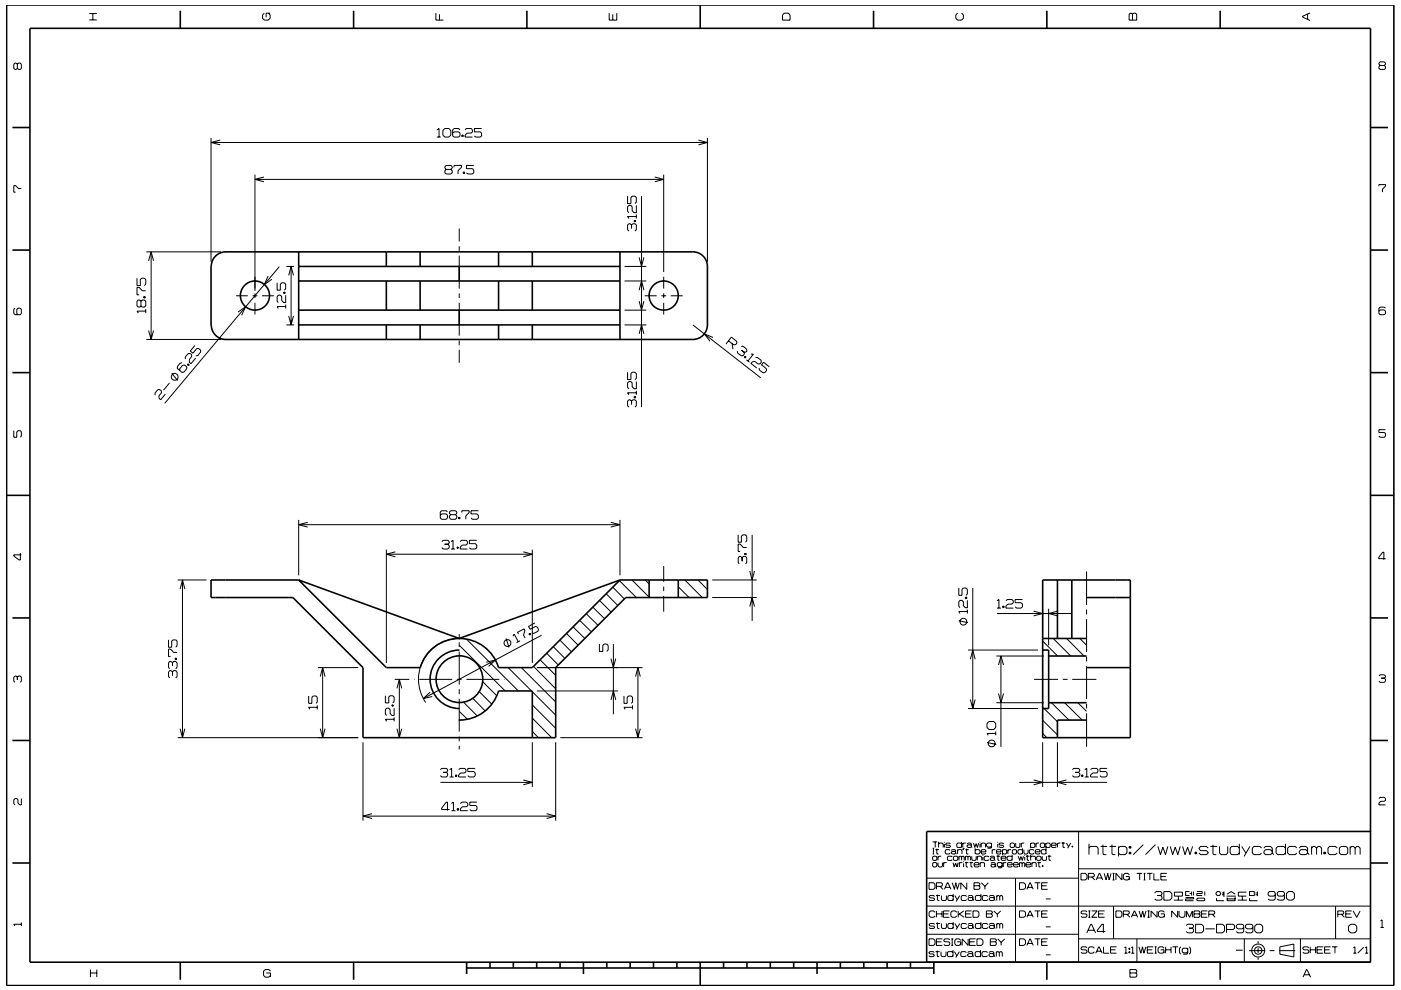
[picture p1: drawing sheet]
<svg xmlns="http://www.w3.org/2000/svg" width="297mm" height="210mm" viewBox="0 0 297 210" stroke-linecap="round" stroke-linejoin="round" font-family="sans-serif">
<g fill="none" stroke="#000" stroke-width=".21">
<path d="M3.7 13.6l-.3-.2h-.2l-.3 .2v.9l.3 .2 .5-.2M3.7 13.6l.2-.2h.4l.2 .2v.9l-.2 .2h-.4l-.2-.2M3.7 13.6v.9M18.9 4.2h1.6M18.9 2.9h1.6M19.7 2.9v1.3M56 2.8l-.3 .4v.7l.3 .4h.9l.4-.4v-.7l-.4-.4M57.3 2.8h-.9v.9M92.4 2.8v1.5h1.6M93.2 3v1.3M129.2 2.8v1.5h1.6v-1.5M129.9 3v1.3"/>
<path d="M166.3 2.8h.8l.4 .4v1.1h-1.6v-1.1zM203 2.8l-.4 .4v.7l.4 .4h.9l.4-.4v-.7l-.4-.4M239.6 2.8h.3l.2 .2 .3-.2h.3l.3 .2v1.3h-1.6v-1.3zM240.1 3v1.3M277.2 3v1.1M277.7 2.7l-1.6 .8v.1l1.6 .8M292.6 13.9l-.2-.3v-.2l.2-.3h.9l.2 .3v.2l-.2 .3M292.6 13.9l-.2 .2v.4l.2 .2h.9l.2-.2v-.4l-.2-.2M292.6 13.9h.9M44.7 29.2v26.3M44.7 30.2h105.3M46.7 29.7l-2 .5 2 .5"/>
<path d="M54.1 37v24.7M54.1 38.1h86.6M56 37.5l-1.9 .6 1.9 .5M92.6 27.5l.5-.2v1.8M92.6 29.1h.9M93.9 27.7l.4-.4h.9l.4 .4v1l-.4 .4h-.9l-.4-.4zM94.6 35.9l-.3-.3v-.3l.3-.2h1l.3 .2v.3l-.3 .3M94.6 35.9l-.3 .3v.5l.3 .2h1l.3-.2v-.5l-.3-.3M94.6 35.9h1M96.3 35.5v-.4h1.5v.4l-.7 .7v.7M97.5 27.6l-.3-.3h-.9l-.3 .3v1.2l.3 .3h.9l.3-.3v-.6l-.3-.2h-.9l-.3 .2M97.9 28.7h.3v.2h-.3z"/>
<path d="M98.1 28.7v.2M98.2 36.5h.3v.3h-.3zM98.3 36.5v.3M98.6 27.6l.3-.3h1l.3 .3v.4l-.3 .2h-.8l-.5 .5v.4h1.6M100.5 35.1h-1.6v.7h1.3l.3 .3v.6l-.3 .2h-1l-.3-.2M102.1 27.3h-1.5v.7h1.3l.2 .2v.6l-.2 .3h-1.1l-.2-.3M138.8 37.5l1.9 .6-1.9 .5M140.7 37v20.7M148.1 29.7l1.9 .5-1.9 .5M150 29.2v26.3M292.4 39.5v-.3h1.3v.3l-.6 .6v.7M4.5 40h-.6l-.6-.6h-.4v1.4h.4"/>
<path d="M29 59v1.6h.8v-1.3l.3-.3h.5l.3 .3v1l-.3 .3M31 53.4h15.9M31.5 55.3l.5-1.9 .6 1.9M32 53.4v18.6M56.9 58.5l-.9 1.9 1.7-1.2M58.8 60v1.5h.6v-1.2l.3-.3h.6l.3 .3v.9l-.3 .3M59.2 56.6l-24.3 29M60.7 56.5h1.7M61.2 58.4l.5-1.9 .5 1.9M61.7 56.5v12.4M97.4 48.5v2.7M97.4 52.2v1"/>
<path d="M97.4 54.2v7M132.4 59.6h4.6M132.4 56.5h4.6M133.1 41.6v1.6h.7v-1.3l.2-.3h.6l.3 .3v1l-.3 .3M133.9 47.7l-.3-.2h-.3l-.2 .2v1l.2 .3M133.9 47.7l.3-.2h.4l.3 .2v1l-.3 .3M133.9 47.7v.7M134.5 46.8h.2v.2h-.2zM134.5 46.9h.2M134.9 43.6v1.5h-.4l-.5-.4v-.8l-.2-.3h-.5l-.2 .3v.9l.2 .3M134.9 45.5v.9M134.9 45.9h-1.8l.2 .5"/>
<path d="M135.5 54.6l.5 1.9 .5-1.9M136 41.6v44.8M140.7 58.7v2.5M3.2 65.4l-.3 .2v.9l.3 .3h1.1l.2-.3v-.9l-.2-.2h-.5l-.2 .2v.9l.2 .3M29.9 63.9l-.3-.3h-.3l-.3 .3v1l.3 .2h.3l.3-.2M29.9 63.9l.3-.3h.4l.3 .3v1l-.3 .2h-.4l-.3-.2M29.9 63.9v1M30.5 62.9h.3v.3h-.3zM30.5 63.1h.3M30.9 66h-1.9l.3 .4M30.9 65.6v.8M30.9 61.7h-.7l-.7-.7h-.5v1.5h.5"/>
<path d="M31 72h15.9M31.5 70.1l.5 1.9 .6-1.9M36.4 79.2l1.3 1.5M37.5 79.4h.1M38.6 77h-.4l-.6 .8v.3l1 .9 .4-.1 .6-.7v-.4l-.4-.4-.5 .1-.6 .7v.4M39.7 77.4l.2-.2 .2 .2-.1 .1zM39.8 77.3l.2 .2M41.3 73.3l-1 1.2 .6 .4 .8-1h.4l.4 .4v.4l-.6 .7-.4 .1M41.5 75.9l-1 1.2-.3-.2-.1-.6 .5-.7v-.4l-.3-.2h-.4l-.6 .7v.5M50 62.7h2.5M50.5 66.2l1.6-1.1-.9 1.8M53.6 62.7h1"/>
<path d="M54.1 62.2v1M54.1 64.2v2.5M55.5 62.7h2.6M60.2 62h.2v.2h-.2zM60.2 62.1h.2M60.6 65h-1.8l.2 .4M60.6 62.6v1.6h-.4l-.5-.4v-.9l-.3-.3h-.4l-.2 .3v1l.2 .3M60.6 64.6v.8M60.7 68.9h1.7M61.2 67l.5 1.9 .5-1.9M97.4 62.2v1M97.4 64.2v7"/>
<path d="M97.4 72.2v1M97.4 74.2v2.8M132.4 68.9h4.6M132.4 65.8h4.6M133.1 78.9v1.6h.7v-1.3l.2-.3h.6l.3 .3v1.1l-.3 .2M135.5 63.9l.5 1.9 .5-1.9M135.5 61.5l.5-1.9 .5 1.9M135.5 70.8l.5-1.9 .5 1.9M136.7 62.7h2.5M140.2 62.7h1M140.7 62.2v1M140.7 64.2v2.5"/>
<path d="M142.2 62.7h2.5M146.9 68.9l14.4 11.2M151.2 71.6l-1.9-.8 1.2 1.6M154.5 72.3l1.1 .8h.3l.3-.3v-.4l-1.1-.9-1.2 1.5M155.2 72.9l.2 1.2M156.3 74.5l.1 .4 .8 .6 .4-.1 .2-.3v-.4M157.1 73.5l.4-.1 .8 .6 .1 .4-.2 .3h-.4M157.2 74.3l.6 .4M157.8 75.8l.2-.2 .2 .1-.2 .2zM158.1 75.6l-.2 .3M158.2 76.3l.7 .5M159.2 75.1h.5l-1.1 1.5"/>
<path d="M160.2 75.9l.4-.1 .8 .6v.4l-.2 .4h-.5l-.6-.5h-.6l-.3 .4 1.2 1M163.1 77.8l-1.2-1-.4 .6 1 .8v.4l-.3 .4-.4 .1-.8-.6-.1-.4M293.7 65.4l-.2-.3h-.9l-.2 .3v1.1l.2 .3h.9l.2-.3v-.5l-.2-.3h-.9l-.2 .3M2.9 91.3v1.4h.7v-1.1l.2-.3h.5l.2 .3v.9l-.2 .2M35 83.6l-.9 1.2-.4-.3v-.6l.5-.6v-.4l-.3-.3h-.4l-.6 .8v.4M35.9 81.2l-1.2 1.6M133.9 85.1l-.3-.3h-.3l-.2 .3v1l.2 .3M133.9 85.1v.7M133.9 85.1l.3-.3h.4l.3 .3v1l-.3 .3M134.5 84.1h.2v.3h-.2zM134.5 84.2h.2M134.9 80.9v1.6h-.4l-.5-.5v-.8l-.2-.3h-.5l-.2 .3v1l.2 .3"/>
<path d="M134.9 82.9v.8M134.9 83.3h-1.8l.2 .4M293.7 91.1h-1.3v.6h1.1l.2 .3v.5l-.2 .2h-.9l-.2-.2M4.3 117.3v1.5h-.2l-1.2-.9v-.2h1.6M63.3 110.3v11.7M63.3 111.3h68.1M65.2 110.8l-1.9 .5 1.9 .5M81.9 116.6v24M81.9 117.6h31M83.8 117l-1.9 .6 1.9 .5M93.7 114.9l.3-.3h1l.2 .3v.3l-.2 .2M94.3 115.4h.7"/>
<path d="M94.9 108.6l-.3-.3h-1l-.3 .3v1.2l.3 .3h1l.3-.3v-.5l-.3-.3h-1l-.3 .3M95 115.4l.2 .3v.5l-.2 .3h-1l-.3-.3M95.6 109.2l-.3-.3v-.3l.3-.3h1l.3 .3v.3l-.3 .3M95.6 109.2l-.3 .2v.4l.3 .3h1l.3-.3v-.4l-.3-.2M95.6 109.2h1M95.6 116.5h.9M95.6 114.9l.5-.3v1.9M96.9 116h.2v.3h-.2zM97 116v.3M97.2 109.7h.3v.3h-.3zM97.4 109.7v.3M97.6 114.9l.2-.3h1l.3 .3v.4l-.3 .3h-.8l-.4 .4v.5h1.5"/>
<path d="M97.9 108.7v-.4h1.6v.4l-.7 .7v.7M101.1 114.6h-1.6v.7h1.3l.3 .3v.6l-.3 .3h-1l-.3-.3M101.4 108.3h-1.5v.7h1.2l.3 .3v.5l-.3 .3h-.9l-.3-.3M111 117l1.9 .6-1.9 .5M112.9 116.6v24M129.5 110.8l1.9 .5-1.9 .5M131.4 110.3v11.7M156.5 113.4v1.6h.7v-1.3l.3-.3h.6l.2 .3v1l-.2 .3M157.3 118.3l-.3-.3h-.2l-.3 .3v1l.3 .3M157.3 118.3l.3-.3h.5l.2 .3v1l-.2 .3M157.3 118.3v.7M157.9 117.4h.3v.2h-.3z"/>
<path d="M157.9 117.5h.3M158.3 116.1h-.7l-.7-.7h-.4v1.6h.4M159.5 113.4v18.3M293.8 118.5h-1.5v-.3l.9-1.1h.2v1.6M35.7 135.7v1.6h.7v-1.3l.3-.3h.6l.2 .3v1l-.2 .3M37.1 139.6h.3v.3h-.3zM37.1 139.7h.3M37.5 138.4h-.7l-.6-.7h-.5v1.5h.5M37.7 123h6.1M38.2 125l.5-2 .5 2M38.7 123v33.5M96.4 135.5a8.7 8.7 0 0 0-6.1 13.5"/>
<path d="M97.4 134.5v.7M97.4 136.2v1M97.4 138.2v7M97.4 136.9l9.7 9.7M98.9 135.5l11 11.1M107.3 135.4l.6 1.9M108.8 135l.2-.5 .9 1.6M109.9 134.5l-.2-.4 1.4-.7 .2 .4-.3 .9 .3 .6M110.3 135.9l-.8 .4M112.1 134.4l.3-.1 .1 .3-.2 .1zM112.3 134.4l.1 .2M113.4 132.1l-1.3 .8 .3 .6 1.1-.6 .4 .1 .3 .5-.2 .4-.8 .5-.4-.2"/>
<path d="M114.5 140l3.3 3.2M114.8 134.7l-25.1 13.5M115.9 138.6l2.5 2.5M117.3 137.2l2.5 2.5M118.7 135.8l2.5 2.5M120.1 134.4l2.5 2.5M121.5 133l2.5 2.4M122.9 131.6l2.5 2.4M124.3 130.2l2.5 2.4M125.7 128.8l2.5 2.4M127.1 136.6v1.6h.7v-1.3l.3-.3h.5l.3 .3v1l-.3 .3M127.1 127.4l2.5 2.4"/>
<path d="M128.5 125.9l2.5 2.5M129.5 139.7l.5 1.9 .5-1.9M129.9 124.5l2.5 2.5M130 136.6v14.9M131.3 123.1l3.6 3.6M134 123l3.6 3.7M136.8 123l.8 .9M140.7 120.1v3.3M140.7 124.4v1M140.7 126.4v3.3M143.8 124.5l2.3 2.2M145.2 123l3.7 3.7"/>
<path d="M148 123l2 2M151 123h9.4M151 126.7h9.4M159 121.1l.5 1.9 .5-1.9M159 128.6l.5-1.9 .5 1.9M203.3 124.7v1.6h.7v-1.3l.3-.3h.5l.3 .3v1l-.3 .3M203.3 131.7l1.9 .4M204.7 126.7h.3v.3h-.3zM204.7 126.8h.3M205.1 127.3v1.6h-.4l-.4-.4v-.9l-.3-.3h-.5l-.2 .3v1l.2 .3M205.1 129.7h-1.8l.2 .4M205.1 129.3v.8"/>
<path d="M205.2 137.9h14.9M205.7 139.8l.5-1.9 .6 1.9M206.2 124.7v25.6M211.2 139.1h10.1M211.4 130.1h15.8M211.4 127.4l.4-.2v1.8M211.4 129h.8M212.2 139.1v19.3M212.6 128.6h.3v.3h-.3zM212.8 128.6v.3M213.3 127.4l.3-.2h.9l.3 .2v.4l-.3 .3h-.8l-.4 .5v.4h1.5M216.8 127.2h-1.6v.6h1.3l.3 .3v.6l-.3 .3h-1l-.3-.3"/>
<path d="M219.2 129.6l1.9 .5-1.9 .5M221.1 136l3.1 3.1M221.1 129.1v5.3M222.3 129.1v7.8M223.3 135.4l3.7 3.7M224.2 129.6l-1.9 .5 1.9 .5M226.1 135.4l3.7 3.7M228.9 135.4l1.5 1.5M230.4 121.2v7.1M230.4 129.3v1M230.4 131.3v7M230.4 139.3v1"/>
<path d="M3.7 143.6l-.3-.2h-.2l-.3 .2v.9l.3 .2M3.7 143.6l.2-.2h.4l.2 .2v.9l-.2 .2M3.7 143.6v.6M36.6 142.5l-.3-.3h-.3l-.3 .3v1l.3 .3M36.6 140.6l-.3-.3h-.3l-.3 .3v1l.3 .3M36.6 142.5l.2-.3h.5l.2 .3v1l-.2 .3M36.6 140.6v.7M36.6 142.5v.8M36.6 140.6l.2-.3h.5l.2 .3v1l-.2 .3M37.7 156.5h38.2M38.2 154.6l.5 1.9 .5-1.9M65.4 147.6v1.6h.7v-1.3l.3-.3h.6l.3 .3v1l-.3 .3"/>
<path d="M67.3 150h-1.9l.3 .4M67.3 149.6v.8M67.4 141.6h8.5M67.9 154.6l.5 1.9 .5-1.9M67.9 143.5l.5-1.9 .5 1.9M68.4 141.6v14.9M77 157.4v16.7M81.7 147.6v1.5h.7v-1.3l.3-.2h.6l.3 .2v1l-.3 .3M83.1 149.5h.3v.3h-.3zM83.1 149.6h.3M83.6 152.6h-1.9l.3 .4M83.6 150.2v1.6h-.5l-.4-.5v-.8l-.3-.3h-.4l-.3 .3v1l.3 .3"/>
<path d="M83.6 152.1v.9M83.7 144.1h3.1M84.2 154.6l.5 1.9 .5-1.9M84.2 146l.5-1.9 .5 1.9M84.7 144.1v12.4M87.8 144.1h.1M88.9 144.1h7M91.2 146.8l-1.5 1.4 2-.5M96.9 144.1h1M97.4 150.9l1.7 1.7M97.4 146.2v1M97.4 148.2v7"/>
<path d="M97.4 156.2v1M97.4 158.2v.8M98.3 149l2.9 2.8M98.9 144.1h7M100.2 148.1l2.7 2.7M101.6 146.7l2.7 2.6M102.3 144.6l3 3M103.1 140.5l1.9-.5-1.4 1.3M106.9 144.1h.1M107.7 141.6l5 5M110.5 141.6l7.3 7.3M112.9 152.3l4.1 4.2"/>
<path d="M112.9 157.4v9.5M112.9 146.7l4.9 5M112.9 149.5l4.9 5M112.9 155.1l1.3 1.4M113.1 141.3l4.7 4.8M113.8 141.6h22.4M113.8 146.6h17.3M117.8 157.4v16.7M118.8 156.5h17.4M129.5 148.5l.5-1.9 .6 1.9M132.3 147.6v1.6h.7v-1.3l.3-.3h.5l.3 .3v1l-.3 .3M134.1 150h-1.8l.2 .4"/>
<path d="M134.1 149.6v.8M134.7 143.5l.6-1.9 .5 1.9M134.7 154.6l.6 1.9 .5-1.9M135.3 141.6v14.9M205.2 150.3h14.9M205.7 148.4l.5 1.9 .5-1.9M209.3 157.5l1.9 .4M209.7 153h1l.4 .5v.8l-.4 .4h-1l-.4-.4v-.8zM210.9 157.3v.1M211.1 155.6h-1.8l.2 .3M211.1 155.1v.8M211.2 149.1h10.1"/>
<path d="M211.7 147.1l.5 1.9 .6-1.9M211.7 141.1l.5-2 .6 2M219.2 144.1h5.1M221.1 157.4v9.5M221.1 155.6l.9 .9M221.1 152.8l3.1 3.1M221.4 150.3l2.8 2.8M222.9 149.1l3.8 3.6M224.2 157.4v9.5M225.3 144.1h1.1M225.7 149.1l3.7 3.6M227.3 144.1h5.2"/>
<path d="M228.5 149.1l1.9 1.8M230.4 141.3v7M230.4 149.3v1M230.4 151.3v7.1M292.4 143.4l.2-.3h.9l.2 .3v.2l-.2 .2M292.9 143.8h.6M293.5 143.8l.2 .3v.4l-.2 .2h-.9l-.2-.2M4.5 169.4v1.3h-.3l-.4-.4v-.7l-.2-.2h-.4l-.3 .2v.9l.3 .2M77 173.1h40.8M78.9 172.6l-1.9 .5 1.9 .5M93.4 163.2l.2-.2h1.1l.2 .2v.3l-.2 .3M93.4 165.9h19.5"/>
<path d="M93.9 163.8h.8M94.7 163.8l.2 .3v.4l-.2 .3h-1.1l-.2-.3M95.3 164.8h.9M95.3 163.2l.5-.2v1.8M95.3 171.7h-1.7v-.3l1-1.3h.3v1.9M95.7 170.4l.4-.3v1.9M95.7 172h.9M96.6 164.4h.3v.3h-.3zM96.7 164.4v.3M96.9 171.5h.3v.3h-.3zM97.1 171.5v.3M97.2 163.2l.3-.2h1l.3 .2v.5l-.3 .2h-.8l-.5 .5v.4h1.6"/>
<path d="M97.6 170.4l.3-.3h1l.3 .3v.5l-.3 .2h-.9l-.4 .4v.5h1.6M100.8 163h-1.6v.7h1.3l.3 .2v.6l-.3 .3h-1l-.3-.3M101.1 170.1h-1.5v.7h1.3l.2 .3v.6l-.2 .3h-1l-.3-.3M111 165.4l1.9 .5-1.9 .6M115.9 172.6l1.9 .5-1.9 .5M197.7 178.6h1M197.7 179.9h.4M197.9 179.9v1.2M198.3 178.6v1.1M198.6 180v1.1h.4M199 179l.2-.2h.6l.2 .2v.7M199 178.6v1.1"/>
<path d="M200.2 178.6v.1M200.2 179v.7M201.5 179l-.2-.2h-.6l-.2 .3 .2 .2h.6l.2 .3-.2 .1h-.6l-.2-.1M203.9 179l-.2-.2h-.7l-.1 .2v.6l.1 .1h.7l.2-.1M203.9 178.6v1.1M204.1 178.8v.9M204.2 179.9h.2l-.2 .4zM204.3 179.9l-.1 .4M204.8 178.8h-.5l-.2 .2M204.9 180v1.1h.4M205 179l.2-.2h.6l.2 .2v.6M206 179.4l-.2-.2h-.6l-.2 .2 .2 .3h.6l.2-.1"/>
<path d="M206 179.6l.1 .1M206.4 178.8l.3 .9 .3-.8 .2 .8 .3-.9M206.8 179.9v1.2M207.8 178.6v.1M207.8 179v.7M208 179l.2-.2h.5l.3 .2v.7M208 178.8v.9M210.2 179l-.2-.2h-.6l-.2 .2v.4l.2 .3h.6l.2-.3M210.2 178.8v.9l-.2 .2h-.6M211.5 178.6v.1M211.5 179v.7M212.8 179l-.2-.2h-.6l-.2 .3 .2 .2h.6l.2 .3-.2 .1h-.6l-.2-.1"/>
<path d="M214.3 178.8h.6l.2 .2v.6l-.2 .1h-.6l-.1-.1v-.6zM215.3 178.8v.8l.2 .1h.6l.1-.1v-.8M216.1 165.9h18.6M216.5 178.8v.9M216.8 179.9v1.2M217.2 178.8h-.5l-.2 .2M218.5 179l.2-.2h.5l.2 .2v.6l-.2 .1h-.5l-.2-.1M218.5 178.8v1.1M219.2 165.4l1.9 .5-1.9 .6M219.7 178.8v.9M220.3 178.8h-.5l-.1 .2M220.6 179l.2-.2h.5l.2 .2v.6l-.2 .1h-.5l-.2-.1z"/>
<path d="M221.7 179l.3-.2h.5l.2 .2v.6l-.2 .1h-.5l-.3-.1M221.7 178.8v1.1M221.8 179.9v1.2M222.9 179.3h1l-.1-.5h-.7l-.2 .2v.6l.2 .1h.7l.1-.1M224.2 178.8v.9M224.8 178.8h-.4l-.2 .2M225.1 178.8h.7M225.4 178.6v1.1h.4M226.1 165.4l-1.9 .5 1.9 .5M226.1 178.8l.5 .8M227 178.8l-.6 1.1M227.3 179.4h.2v.3h-.2z"/>
<path d="M227.4 179.4v.3M227.4 163.2l.3-.2h.9l.3 .2v.3l-.3 .3M227.9 163.8h.7M228.6 163.8l.3 .3v.4l-.3 .3h-.9l-.3-.3M228.7 176.4v27.7M229.3 164.4h.3v.3h-.3zM229.4 164.4v.3M230 164.8h.8M230 163.2l.4-.2v1.8M230.9 179.9l.3-.4h1.3l.3 .4v1.4M230.9 179v2.3M231.2 163.2l.3-.2h1l.3 .2v.5l-.3 .2h-.8l-.5 .5v.4h1.6"/>
<path d="M233.3 179.5h1.4M233.8 179.2v1.9l.2 .2h.6M234.7 163h-1.5v.7h1.3l.2 .2v.6l-.2 .3h-1l-.3-.3M235.2 179.5h1.4M235.8 179.2v1.9l.2 .2h.5M237.1 179.9l.4-.4h1l.4 .4v1l-.4 .4h-1l-.4-.4M237.1 179.5v2.1M239.4 179.5h.4v.4h-.4zM239.6 179.5v.4M242.4 179.2l-2.1 2.1M245 179.2l-2.1 2.1M245.5 179.5l.5 1.8 .5-1.6 .6 1.6 .5-1.8"/>
<path d="M248.1 179.5l.5 1.8 .6-1.6 .5 1.6 .5-1.8M250.7 179.5l.5 1.8 .6-1.6 .5 1.6 .6-1.8M256.2 179.9l-.4-.4h-1.2l-.4 .4 .4 .5h1.2l.4 .5-.4 .4h-1.2l-.4-.4M256.6 179.5h1.5M257.2 179.2v1.9l.1 .2h.6M258.6 179.5v1.4l.3 .4h1.1l.3-.4v-1.4M262.8 179.9l-.4-.4h-1.2l-.4 .4v1l.4 .4h1.2l.4-.4M262.8 179v2.3M263.3 179.5l.9 1.4M265 179.5l-1.2 2.1M267.5 179.9l-.4-.4h-1.2l-.4 .4v1l.4 .4h1.2l.4-.4M268 179.9l.3-.4h1.1l.3 .4v1"/>
<path d="M272.5 179.9l-.3-.4h-1.3l-.3 .4v1l.3 .4h1.3l.3-.4M272.5 179v2.3M274.9 179.9l-.3-.4h-1.2l-.4 .4v1l.4 .4h1.2l.3-.4M275.5 179.9l.3-.4h1.1l.3 .4v1M278.1 179.9l.3-.4h.4l.3 .4M278.1 179.5v1.8M279.1 179.9l.4-.4h.3l.4 .4v1.4M279.1 179.9v1.4M283.5 179.9l-.4-.4h-1.2l-.3 .4v1l.3 .4h1.2l.4-.4M284 179.9l.3-.4h1.1l.3 .4v1l-.3 .4h-1.1l-.3-.4zM286.3 179.9l.3-.4h.3l.4 .4M286.3 179.5v1.8"/>
<path d="M287.3 179.9l.4-.4h.3l.4 .4v1.4M287.3 179.9v1.4M292.4 169.4l.2-.3h.9l.2 .3v.3l-.2 .3h-.8l-.3 .3v.4h1.3M4.5 195.7v.7M4.5 196h-1.6l.3 .4M196.5 198.2h32.2M196.5 192.2h94.1M196.6 186.3h32.1M197 199.1h.9l.3 .4v.7l-.3 .3h-.9zM197 187.2h.9l.3 .4v.7l-.3 .3h-.9zM197.7 181.1h.4M197.7 181.8l.2-.2h.6l.1 .2v.5l-.1 .2h-.6l-.2-.2z"/>
<path d="M197.7 183.1l.2-.1h.6l.1 .1v.6l-.1 .2h-.6l-.2-.2zM198.2 190.2l-.2-.3h-.8l-.2 .3 .2 .3h.8l.2 .3-.2 .2h-.8l-.2-.2M198.2 196.1l-.2-.2h-.8l-.2 .2 .2 .3h.8l.2 .2-.2 .3h-.8l-.2-.2M198.2 193.5l-.2-.3h-.7l-.3 .3v.8l.3 .3h.7l.2-.3M198.3 180.2h.8M198.5 189.9h.8M198.5 195.9h.8M198.5 188h1.1l.2-.2v-.4l-.2-.2h-1.1v1.4M198.5 199.8h1.1M198.5 193.2v1.4M198.5 193.8h1.2M198.7 189.7v1.2l.5 .1"/>
<path d="M198.7 195.7v1.1l.5 .1M198.9 183v.7l.2 .2h.5l.2-.2v-.7M198.9 181.6v.9M199.3 188l.6 .6M199.6 181.6h-.5l-.2 .2M199.6 189.9v.9l.2 .2h.6l.3-.2v-.9M199.6 195.9v.8l.2 .2h.6l.3-.2v-.8M199.7 193.2v1.4M199.8 199.1h-1.3v1.4h1.3M200 193.8h1.1M200.1 183v.9M200.2 188.6l.7-1.4h.1l.6 1.4"/>
<path d="M200.4 188.2h1M200.7 183h-.5l-.1 .1M201.3 193.2h-1.3v1.4h1.3M201.4 199.3l-.2-.2h-.9l-.2 .5 .2 .2h.9l.2 .2v.3l-.2 .2h-.9l-.2-.2M201.4 180.4l-.1-.2h-.7l-.2 .2v.5l.2 .2h.7l.1-.2M201.7 180.4l.2-.2h.5l.2 .2v.5M201.7 199.1h.4M201.9 199.1v1.4M201.9 187.2l.5 1.4 .2-1.4 .4 1.4 .4-1.4M201.9 181.8l-.2-.2h-.7l-.1 .2v.5l.1 .2h.7l.2-.2M202.1 183l.2 .9 .3-.9 .3 .9 .3-.9M202.1 190.2l-.2-.3h-.7l-.2 .3v.6l.2 .2h.7l.2-.2"/>
<path d="M202.1 196.1l-.2-.2h-.7l-.2 .2v.6l.2 .2h.7l.2-.2M202.1 189.6v1.4M202.1 195.6v1.3M202.1 181.8l.2-.2h.6l.2 .2v.5l-.2 .2h-.6l-.2-.2zM202.4 189.9l.5 .9M202.4 195.9l.5 .8M202.6 180.8l-.2-.2h-.5l-.2 .2 .2 .3h.5l.2-.2M202.6 180.9l.2 .2M202.9 193.5l-.3-.3h-.7l-.3 .3v.8l.3 .3h.7l.3-.3M202.9 199.8h.8v.7M203 180.4l.2-.2h.6l.2 .2v.7M203 180.2v.9"/>
<path d="M203.2 193.2v1.4M203.3 181.8l.2-.2 .4 .2M203.3 181.6v.9M203.4 193.8l1 .8M203.4 183v.9M203.5 189.9l-.8 1.3M203.5 195.9l-.8 1.2M203.7 199.5l-.3-.4h-.7l-.3 .4v.7l.3 .3h.7l.3-.3M203.9 181.8v.7M203.9 181.8l.1-.2 .4 .2v.7M204 183h-.4l-.2 .1M204.3 182.7v.2"/>
<path d="M204.3 183.1v.8M204.3 193.2l-1.1 .8M204.6 183h.7M204.7 180.2h.7M204.7 181.6v.9M204.7 181.8l.1-.2 .4 .2M204.7 193.8h1.1M204.8 182.8v1l.4 .1M204.9 190.2l-.2-.3h-.7l-.2 .3v.6l.2 .2h.7l.2-.2M204.9 196.1l-.2-.2h-.7l-.2 .2v.6l.2 .2h.7l.2-.2M205 187.2v1.4l-1.3-1.4v1.4M205.2 190.2l.2-.3h.7l.2 .3v.6"/>
<path d="M205.2 196.1l.2-.2h.7l.2 .2v.6M205.2 181.8v.7M205.2 181.8l.2-.2 .4 .2v.7M205.3 199.1v1.4l-1.3-1.4v1.4M205.6 183h.7M205.6 199.8h1M205.9 182.8v1l.3 .1M206 193.2h-1.3v1.4h1.3M206 181.6v.7l.2 .2h.6l.2-.2v-.7M206.3 193.2h1l.3 .3v.8l-.3 .3h-1zM206.3 190.6l-.2-.2h-.7l-.2 .2 .2 .4h.7l.2-.2M206.3 196.5l-.2-.2h-.7l-.2 .2 .2 .4h.7l.2-.2"/>
<path d="M206.3 190.8l.2 .2M206.3 196.7l.2 .2M206.5 187.2h1.1l.2 .2-.2 .5 .2 .2v.3l-.2 .2h-1.1zM206.5 187.9h1.1M206.5 183.4h1.1l-.2-.4h-.7l-.2 .1v.6l.2 .2h.7l.2-.2M206.8 180.4l.1-.2h.7l.2 .2v.5l-.2 .2h-.7l-.1-.2M206.8 199.1h-1.2v1.4h1.2M207.1 199.1h1l.3 .4v.7l-.3 .3h-1zM207.2 181.8l.2-.2h.5l.2 .2v.7M207.2 181.6v.9M207.8 183.1l.2-.1h.6l.1 .1v.8M207.8 183v.9"/>
<path d="M208 190.2l-.2-.3h-.8l-.2 .3v.6l.2 .2h.8l.2-.2M208 196.1l-.2-.2h-.8l-.2 .2v.6l.2 .2h.8l.2-.2M208 189.6v1.4M208 195.6v1.3M208 180.7h1v-.3l-.2-.2h-.6l-.2 .2v.5l.2 .2h.6l.2-.2M208.1 187.2l.7 .8M208.4 181.3v.2M208.4 181.8v.7M208.8 188v.6M209.1 193.2h1.1l.2 .2-.2 .4 .2 .2v.3l-.2 .3h-1.1zM209.1 193.8h1.1M209.5 190.2l-.3-.3h-.7l-.2 .3v.6l.2 .2h.7l.3-.2"/>
<path d="M209.5 196.1l-.3-.2h-.7l-.2 .2v.6l.2 .2h.7l.3-.2M209.5 187.2l-.7 .8M209.7 181.8l-.2-.2h-.7l-.1 .2v.5l.1 .2h.7l.2-.2M209.7 190.2l.3-.3h.6l.2 .3v.6M209.7 196.1l.3-.2h.6l.2 .2v.6M209.9 181.8l.2-.2h.5l.3 .2v.5M210 199.1h1l.2 .2-.2 .5 .2 .2v.3l-.2 .2h-1zM210 199.8h1M210.1 183.1l.2-.1h.5l.2 .1v.6M210.4 180.2v.9M210.7 193.2l.8 .7M210.8 190.6l-.2-.2h-.6l-.3 .2v.2l.3 .2h.6l.2-.2"/>
<path d="M210.8 196.5l-.2-.2h-.6l-.3 .2v.2l.3 .2h.6l.2-.2M210.8 190.8l.2 .2M210.8 196.7l.2 .2M210.9 182.2l-.3-.3h-.5l-.2 .3 .2 .3h.5l.3-.2M210.9 182.3l.1 .2M211 183.5l-.2-.2h-.5l-.2 .2 .2 .4h.5l.2-.2M211 183.7l.2 .2M211 180.2h-.4l-.2 .2M211.3 181.6h.7M211.3 180.7h1l-.2-.5h-.6l-.2 .2v.5l.2 .2h.6l.2-.2M211.3 190.2l.2-.3 .5 .3M211.3 189.9v1.1"/>
<path d="M211.3 195.9v1M211.3 196.1l.2-.2 .5 .2M211.5 193.9v.7M211.5 199.1l.8 .8M211.6 181.4v1l.3 .1M212 190.2l.2-.3 .4 .3v.8M212 190.2v.8M212 196.1v.8M212 196.1l.2-.2 .4 .2v.8M212.2 193.2l-.7 .7M212.3 182h1v-.2l-.2-.2h-.6l-.2 .2v.5l.2 .2h.6l.2-.2M212.3 199.9v.6"/>
<path d="M212.5 183.1l-.2-.1h-.7l-.2 .1v.5l.2 .2h.7l.2-.2M212.5 183v.9l-.2 .2h-.7M212.6 180.4l.1-.2h.6l.1 .2v.5l-.1 .2h-.6l-.1-.2M212.6 180.2v1.1M212.7 183v.9M213 199.1l-.7 .8M213.4 183h-.5l-.2 .1M213.6 183.4h1l-.1-.4h-.7l-.2 .1v.6l.2 .2h.7l.1-.2M213.7 180.2v.9M214.4 180.2h-.5l-.2 .2M214.6 181.8l-.2-.2h-.7l-.2 .2v.5l.2 .2h.7l.2-.2M214.6 181.3v1.2"/>
<path d="M214.6 180.4l.2-.2h.5l.2 .2v.5l-.2 .2h-.5l-.2-.2zM214.9 183.4h1l-.2-.4h-.6l-.2 .1v.6l.2 .2h.6l.2-.2M215.3 186.3v17.8M215.9 181.6l.3 .9 .2-.8 .3 .8 .3-.9M216.2 183v.9M216.2 183.1l.2-.1 .3 .1M216.2 199.1h.9l.3 .4v.7l-.3 .3h-.9zM216.2 187.2h.9l.3 .4v.7l-.3 .3h-.9zM216.2 193.2h.9l.3 .3v.8l-.3 .3h-.9zM216.7 183.1l.2-.1 .4 .1v.8M216.7 183.1v.8M216.8 180.4l-.2-.2h-.6l-.2 .2v.5l.2 .2h.6l.2-.2"/>
<path d="M217.1 180.2v.7l.2 .2h.5l.2-.2v-.7M217.3 181.3v.2M217.3 181.8v.7M217.5 183.4h1l-.1-.4h-.7l-.2 .1v.6l.2 .2h.7l.1-.2M217.5 181.6h.8M217.7 194.6l.7-1.4 .7 1.4M217.7 188.6l.7-1.4 .7 1.4M217.8 181.4v1l.4 .1M217.9 194.1h1M217.9 188.2h1M218.5 181.8l.2-.2h.6l.2 .2v.7M218.5 181.3v1.2"/>
<path d="M218.8 183.1l.2-.1h.5l.2 .1v.8M218.8 183v.9M219.2 180.4l-.1-.2h-.7l-.2 .2v.5l.2 .2h.7l.1-.2M219.4 199.1h1.2M219.4 193.2h1.2M219.4 187.2h1.2M219.5 180.7h1l-.2-.5h-.6l-.2 .2v.5l.2 .2h.6l.2-.2M219.8 181.8l.2-.2h.5l.2 .2v.5l-.2 .2h-.5l-.2-.2zM220 183h.7M220 187.2v1.4M220 193.2v1.4M220 199.1v1.4"/>
<path d="M220.3 182.8v1l.3 .1M220.8 199.8h1.1M220.8 193.8h1.1M220.8 187.9h1.1M221 183.6h.1v.2h-.1zM221 181.6v.7l.1 .2h.6l.2-.2v-.7M221.1 183.6v.2M221.7 196.6h1.1M221.7 190.7h1.1M221.8 180.4l-.2-.2h-.6l-.2 .2v.5l.2 .2h.6l.2-.2M222.1 199.1h-1.3v1.4h1.3M222.1 187.2h-1.3v1.4h1.3"/>
<path d="M222.1 193.2h-1.3v1.4h1.3M222.1 181.6h.8M222.4 181.4v1l.4 .1M228.7 199.1h61.9M228.7 184.3h61.9M229.2 185.2h.9l.4 .4v.7l-.4 .3h-.9zM230.4 197.9l.9-1.9h.1l.9 1.9M230.5 193.4l-.2-.2h-.9l-.2 .2 .2 .4h.9l.2 .2v.3l-.2 .3h-.9l-.2-.3M230.7 197.3h1.3M230.8 186h1l.2-.2v-.3l-.2-.3h-1v1.4M230.8 193.2h.4M230.8 194.6h.4"/>
<path d="M231 193.2v1.4M231.5 186l.6 .6M231.5 193.2h1.1l-1.1 1.4h1.1M232.4 186.6l.6-1.4h.2l.6 1.4M232.6 186.2h1M232.9 193.8h1.1M234.1 185.2l.4 1.4 .4-1.4 .3 1.4 .4-1.4M234.2 193.2h-1.3v1.4h1.3M234.4 197.6h-1.7v-.3l.9-1.3h.3v1.9M235.9 185.2h.4M235.9 186.6h.4M236.1 185.2v1.4"/>
<path d="M236.1 192.2v6.9M236.6 193.2h1l.3 .3v.8l-.3 .3h-1zM237.9 185.2v1.4l-1.3-1.4v1.4M238.2 193.9h1l.2-.2v-.3l-.2-.2h-1v1.4M238.7 185.9h.7v.7M238.9 193.9l.7 .7M239.4 180.8h.4v.3h-.4zM239.4 185.6l-.3-.4h-.6l-.3 .4v.7l.3 .3h.6l.3-.3M239.6 180.8v.3M239.9 194.6l.6-1.4 .7 1.4M240.1 194.1h.9M241 185.2h1.1"/>
<path d="M241 199.1v5M241.5 193.2l.4 1.4 .4-1.4 .3 1.4 .4-1.4M241.6 185.2v1.4M242.5 185.2h.4M242.5 186.6h.4M242.7 185.2v1.4M243.2 185.2h1.1M243.3 193.2h.5M243.3 194.6h.5M243.5 193.2v1.4M243.8 185.2v1.4M244.6 185.2v1.4h1.2"/>
<path d="M244.8 189.4l.3-.3h1l.3 .3v.2l-.3 .3M245.3 193.2v1.4l-1.2-1.4v1.4M245.4 189.9h.7M246.1 189.9l.3 .3v.5l-.3 .2h-1l-.3-.2M246.1 193.8h.8v.8M246.1 185.9h1.1M246.8 189.1h1.2l.5 .4v1l-.5 .4h-1.2zM246.9 193.5l-.4-.3h-.6l-.3 .3v.8l.3 .3h.6l.4-.3M247.4 185.2h-1.3v1.4h1.3M248.9 190.9h1.9M249 189.2h1.7v.9h-1.7zM249.7 193.2v1.4l-1.3-1.4v1.4"/>
<path d="M249.8 190.1v.8M250 193.2v1.1l.3 .3h.6l.3-.3v-1.1M251.4 190.4h1.7v.3h-1.7v.3h1.7M251.5 196.3l.3-.3h1l.3 .3v.3l-.3 .3M251.5 194.6v-1.4l.7 1.4 .6-1.4v1.4M252.1 196.9h.7M252.2 189.1h-.8v.8h.8M252.2 189.5h.4M252.6 189.1v.8M252.8 196.9l.3 .2v.5l-.3 .3h-1l-.3-.3M253.1 189.1v.8M253.1 193.2h1.1l.2 .2-.2 .4 .2 .3v.2l-.2 .3h-1.1z"/>
<path d="M253.1 193.8h1.1M253.4 180.8h.3v.3h-.3zM253.5 196h1.3l.4 .5v.9l-.4 .5h-1.3zM253.5 180.8v.3M253.7 189.1h1.2v.4h-1.2v.4h1.2M253.7 190.7l.2-.2h1.4l.1 .4-.1 .1h-1.4zM254.7 193.8h1.1M255.4 189.1v.8M255.6 197h2M256 193.2h-1.3v1.4h1.3M256.3 193.9h1l.3-.2v-.3l-.3-.2h-1v1.4M257 193.9l.6 .7"/>
<path d="M257.9 196h1.3l.4 .5v.9l-.4 .5h-1.3zM257.9 190.5v.5h1.6M258.1 189.1h.4l.3 .3v.2l-.3 .3h-.4l-.3-.3zM259.1 189.4h.4M259.1 189.8h.4M259.5 189.1v1.1M260.1 197.1h1.4l.2-.2v-.6l-.2-.3h-1.4v1.9M260.1 190.1h1.9M260.2 190.7h1.7M260.2 190.4v.6h1.7v-.6M260.2 189.6l.8-.5 .9 .5M262.4 190.9h2"/>
<path d="M263.4 190.1v.8M263.7 196.7l-.3 .3h-1l-.3-.3v-.4l.3-.3h1l.3 .3v1.3l-.3 .3h-1l-.3-.3M263.8 199.1v5M264.2 189.2h-1.6v.9h1.6M264.9 189.1h1v.8h-1zM264.9 190.5v.5h1.7M265.6 196.7l-.3 .3h-.9l-.3-.3v-.4l.3-.3h.9l.3 .3v1.3l-.3 .3h-.9l-.3-.3M266 196.5l.4-.5h.9l.4 .5v.9l-.4 .5h-.9l-.4-.5zM266.2 189.4h.4M266.2 189.8h.4M266.6 189.1v1M266.7 199.6v.5"/>
<path d="M269.7 180.6l-.3-.4h-1.1l-.3 .4v.3l.3 .4h1.1l.3-.4M269.7 180.9l.4 .4M270.4 189.8l-.3 .3h-1l-.2-.3v-.4l.2-.3h1l.3 .3v1.3l-.3 .2h-1l-.2-.2M272.3 189.8l-.2 .3h-1l-.3-.3v-.4l.3-.3h1l.2 .3v1.3l-.2 .2h-1l-.3-.2M273.2 189.1h.8l.4 .4v1l-.4 .4h-.8l-.4-.4v-1zM275.7 199.1v5M277.2 180.6l-.3-.4h-1.1l-.3 .4v.3l.3 .4h1.1l.3-.4M277.2 180.9l.4 .4M280.7 180.8h.3v.3h-.3zM280.9 180.8v.3M283.2 192.2v6.9M283.6 193.9h1.1l.2-.2v-.3l-.2-.2h-1.1v1.4"/>
<path d="M284.4 193.9l.6 .7M285.3 193.8h1.1M285.9 196.5l.5-.5h.8l.5 .5v.9l-.5 .5h-.8l-.5-.5zM286.6 193.2h-1.3v1.4h1.3M286.9 193.2l.8 1.4 .7-1.4M292.7 195.4l.3-.3v1.6M292.7 196.7h.7M19.2 206.4h1.3M19.2 205.7v1.6M20.5 205.7v1.6M56.5 206.4h.9v.9M57.4 206l-.4-.4h-.8l-.3 .4v.9l.3 .4h.8l.4-.4"/>
<path d="M198.1 202l-.2-.2h-.8l-.2 .2 .2 .3h.8l.2 .3-.2 .3h-.8l-.2-.2M198.4 201.8h.8M198.7 201.6v1.2l.4 .1M199.5 201.8v.9l.2 .2h.7l.2-.2v-.9M201.7 200.5h.4M202.1 202l-.3-.2h-.7l-.2 .2v.7l.2 .2h.7l.3-.2M202.1 201.5v1.4M202.3 201.8l.6 .9M203.4 201.8l-.8 1.3M204.9 202l-.3-.2h-.7l-.2 .2v.7l.2 .2h.7l.3-.2M205.1 202.1l.3-.3h.6l.2 .3v.6M206.2 202.5l-.2-.2h-.6l-.3 .2v.2l.3 .2h.6l.2-.2"/>
<path d="M206.2 202.7l.3 .2M207.9 202.1l-.2-.3h-.7l-.2 .3v.6l.2 .2h.7l.2-.2M207.9 201.5v1.4M209.4 202.1l-.2-.3h-.8l-.2 .3v.6l.2 .2h.8l.2-.2M209.7 202.1l.2-.3h.6l.2 .3v.6M210.7 202.5l-.2-.2h-.6l-.2 .2 .2 .4h.6l.2-.2M210.7 202.7l.2 .2M211.2 201.8v1.1M211.2 202.1l.2-.3 .5 .3M211.9 202.1l.2-.3 .4 .3v.8M211.9 202.1v.8M217.7 200.5l.7-1.4 .7 1.4"/>
<path d="M217.9 200.1h1M221.7 202.5h1.1M230.5 201l-.2-.2h-.9l-.2 .4 .2 .3h.9l.2 .2v.3l-.2 .2h-.9l-.2-.2M232 201.1l-.3-.3h-.6l-.3 .3v.8l.3 .3h.6l.3-.3M232.3 202.2l.7-1.4 .7 1.4M232.5 201.8h1M234 200.8v1.4h1.2M235.5 201.5h1M236.7 200.8h-1.2v1.4h1.2M238.4 202.2h.7M238.4 201l.3-.2v1.4M239.3 201.1h.3v.2h-.3z"/>
<path d="M239.3 201.9h.3v.2h-.3zM239.4 201.1v.2M239.4 201.9v.2M239.6 205.6h1.2l.2 .3-.2 .5 .2 .2v.4l-.2 .3h-1.2zM239.6 206.4h1.2M239.9 202.2h.6M239.9 201l.3-.2v1.4M241.5 200.8l.4 1.4 .3-1.4 .3 1.4 .4-1.4M243.2 201.5h1.1M244.5 200.8h-1.3v1.4h1.3M244.8 200.8h.4M244.8 202.2h.4"/>
<path d="M245 200.8v1.4M246.1 201.5h.7v.7M246.8 201.1l-.3-.3h-.6l-.4 .3v.8l.4 .3h.6l.3-.3M247.1 201.5h1.2M247.1 200.8v1.4M248.3 200.8v1.4M248.6 200.8h1.2M249.2 200.8v1.4M250.4 200.8a1.09 1.09 0 0 0 0 1.6M251.8 201.3l-.2-.2h-.7l-.2 .2v.6l.2 .2h.7l.2-.2M251.8 201.1v1.1l-.2 .2h-.7M252.1 200.8a1.1 1.1 0 0 1 0 1.6"/>
<path d="M262 201.5h1.5M264.8 201.6h3.4M266.7 201.1v1M266.7 203.1v.5M269.2 201.6h1M271.2 201.6h3.4M274.3 203l-2.9-.6v-1.6l2.9-.6v2.8M276.3 207.3l.7-1.6h.1l.8 1.6M276.5 206.8h1.1M277.5 201l-.2-.2h-.9l-.2 .4 .2 .3h.9l.2 .2v.3l-.2 .2h-.9l-.2-.2M277.8 201.5h1.1M277.8 200.8v1.4"/>
<path d="M278.9 200.8v1.4M279.2 201.5h1.1M280.5 200.8h-1.3v1.4h1.3M280.8 201.5h1.1M282.1 200.8h-1.3v1.4h1.3M282.4 200.8h1.1M283 200.8v1.4M286.9 202.2h.7M286.9 201l.4-.2v1.4M289.1 200.9l-1.2 1.3M289.4 202.2h.7M289.4 201l.4-.2v1.4"/>
<circle cx="37.1" cy="79.9" r=".71"/>
<circle cx="107.6" cy="136.4" r=".73"/>
<circle cx="204.3" cy="131.9" r=".72"/>
<circle cx="210.3" cy="157.7" r=".71"/>
<circle cx="266.8" cy="201.6" r="1.38"/>
<circle cx="266.8" cy="201.6" r=".79"/>
</g>
<g fill="none" stroke="#000" stroke-width=".34">
<path d="M1.4 1.1h294.1v207.9h-294.1zM6.4 6h284.2v198.1h-284.3zM38.2 2.3v3.7M75 2.3v3.7M111.7 2.3v3.7M148.5 1.1v4.9M185.2 2.3v3.7M222 2.3v3.7M258.7 2.3v3.7M2.6 27h3.7M290.6 27h3.7M2.6 53h3.7"/>
<path d="M44.7 56.5v12.4M44.8 56.5a3.1 3.1 0 0 1 3.1-3.1h99a3.1 3.1 0 0 1 3.1 3.1v12.4M63.3 53.4v18.6M63.3 59.6h68.1M81.9 53.4v3.1M81.9 59.6v6.2M89.1 53.4v3.1M89.1 59.6v6.2M97.4 56.5v3.1M105.7 53.4v3.1M105.7 59.6v6.2M112.9 53.4v3.1"/>
<path d="M112.9 59.6v6.2M131.4 53.4v18.6M131.4 56.5h-68.1M290.6 53h3.7M2.6 79h3.7M63.3 65.8h68.1M63.3 68.9h68.1M81.9 68.9v3.1M89.1 68.9v3.1M97.4 65.8v3.1M105.7 68.9v3.1M112.9 68.9v3.1"/>
<path d="M150 68.9a3.1 3.1 0 0 1-3.1 3.1h-99a3.1 3.1 0 0 1-3.1-3.1M290.6 79h3.7M1.4 105.1h4.9M290.6 105.1h4.9M2.6 131.1h3.7M63.3 123l18.6 18.6h7.2M63.3 123l34.1 12.4 34-12.4M63.3 123h-18.6v3.7h17.4l14.9 14.9v14.9h40.8v-14.9l14.9-14.9h17.3v-3.7h-18.6M97.4 137.9a6.2 6.2 0 0 0-6.2 6.2 6.2 6.2 0 0 0 6.2 6.2M131.4 123l-18.5 18.6h-7.2a8.7 8.7 0 0 0-8.4-6.2h.1a8.6 8.6 0 0 0-8.3 6.2M137.6 123v3.7M143.8 123v3.7"/>
<path d="M221.1 137.9h1.2v12.4h-1.2M221.1 123h18.5v33.5h-18.5zM221.1 135.4h9.3M222.3 139.1h8.1M224.2 123v12.4M227.2 123v12.4M230.4 126.7h9.2M290.6 131.1h3.7M2.6 157.1h3.7M97.4 152.7h-.1a8.7 8.7 0 0 0 8.4-6.1h7.2v9.9M222.3 149.1h8.1M230.4 152.7h-6.2v3.8"/>
<path d="M230.4 141.6h9.2M290.6 157.1h3.7M290.6 176.4h-94.1v27.7M2.6 183h3.7M290.6 183h3.7M38.2 204.1v3.7M75 204.1v3.7M98.9 205.3h99.1M98.9 204.1v2.5M103.9 204.1v1.2M108.8 204.1v1.2M113.8 204.1v1.2"/>
<path d="M118.7 204.1v1.2M123.7 204.1v2.5M128.6 204.1v1.2M133.6 204.1v1.2M138.6 204.1v1.2M143.5 204.1v1.2M148.5 204.1v4.9M153.4 204.1v1.2M158.4 204.1v1.2M163.3 204.1v1.2M168.3 204.1v1.2M173.2 204.1v2.5"/>
<path d="M178.2 204.1v1.2M183.1 204.1v1.2M188.1 204.1v1.2M193 204.1v1.2M198 204.1v2.5M222 204.1v3.7M258.7 204.1v3.7"/>
<circle cx="54.1" cy="62.7" r="3.1"/>
<circle cx="140.7" cy="62.7" r="3.1"/>
<circle cx="97.4" cy="144.1" r="5"/>
</g>
</svg>
